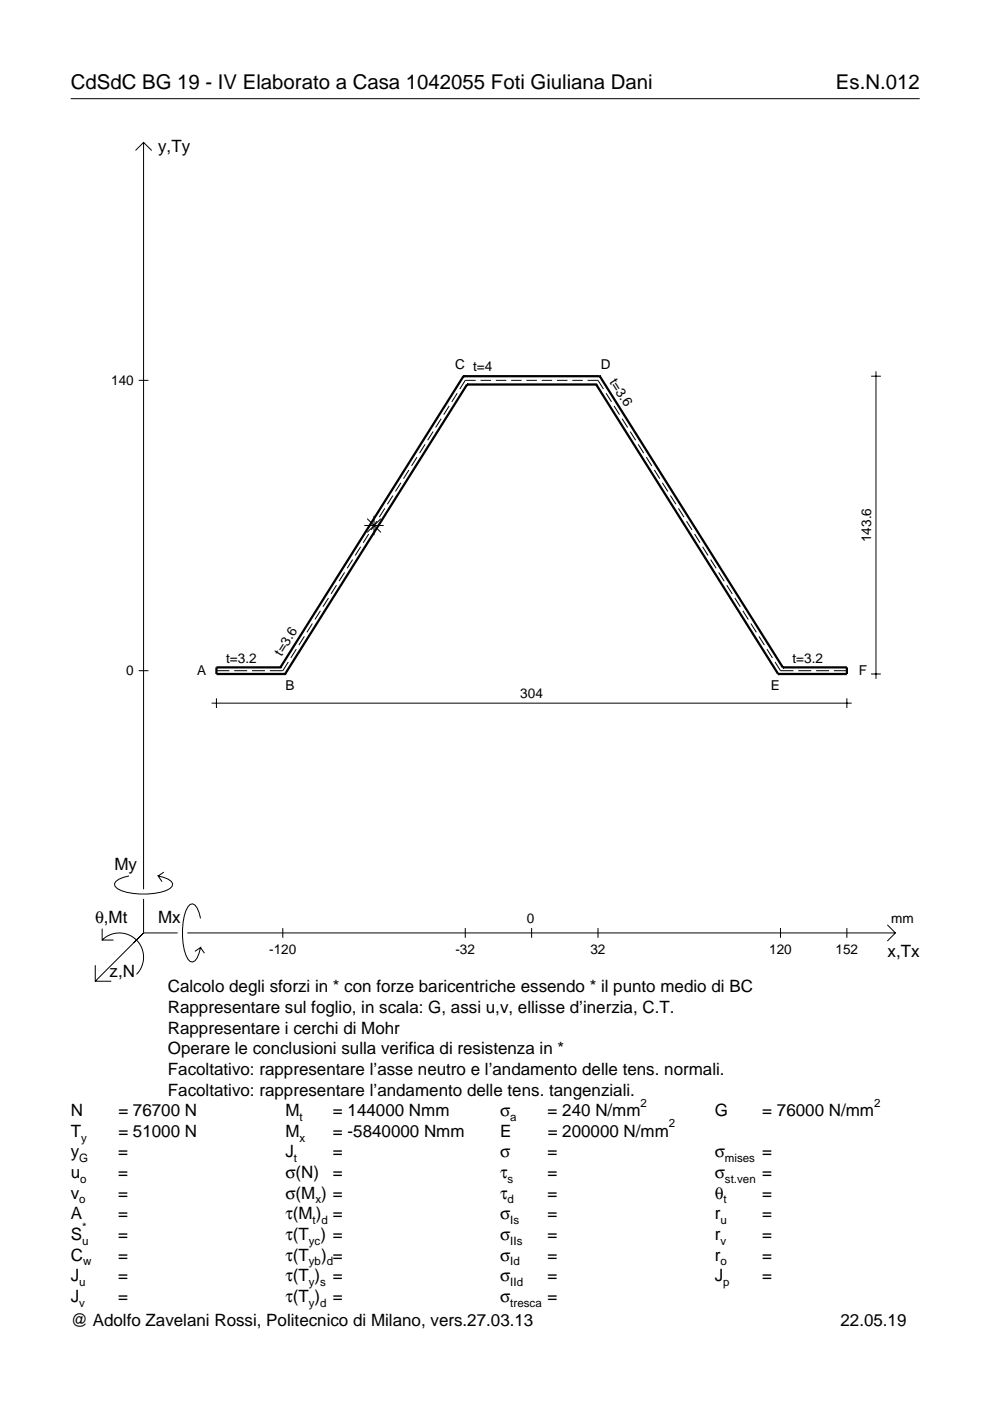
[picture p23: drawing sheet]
<svg xmlns="http://www.w3.org/2000/svg" width="210mm" height="297mm" viewBox="0 0 210 297" stroke-linecap="round" stroke-linejoin="round" font-family="sans-serif">
<defs><g id="words">
<g font-size="4.3">
<text x="15" y="18.9">CdSdC BG 19 - IV Elaborato a Casa 1042055 Foti Giuliana Dani</text>
<text x="177.2" y="18.9">Es.N.012</text>
</g>
<g font-size="3.6">
<text x="33.5" y="32.3">y,Ty</text>
<text x="24.3" y="184.4">My</text>
<text x="20.1" y="195.7">θ,Mt</text>
<text x="33.5" y="195.7">Mx</text>
<text x="188.2" y="203">x,Tx</text>
<text x="23.2" y="207.1">z,N</text>
<text x="35.6" y="210.4">Calcolo degli sforzi in * con forze baricentriche essendo * il punto medio di BC</text>
<text x="35.6" y="214.8">Rappresentare sul foglio, in scala: G, assi u,v, ellisse d’inerzia, C.T.</text>
<text x="35.6" y="219.2">Rappresentare i cerchi di Mohr</text>
<text x="35.6" y="223.5">Operare le conclusioni sulla verifica di resistenza in *</text>
<text x="35.6" y="227.9">Facoltativo: rappresentare l’asse neutro e l’andamento delle tens. normali.</text>
<text x="35.6" y="232.3">Facoltativo: rappresentare l’andamento delle tens. tangenziali.</text>
<text x="15" y="236.7">N</text>
<text x="25.1" y="236.7">= 76700 N</text>
<text x="60.5" y="236.7">M</text>
<text x="70.6" y="236.7">= 144000 Nmm</text>
<text x="106" y="236.7">σ</text>
<text x="116.1" y="236.7">= 240 N/mm</text>
<text x="151.5" y="236.7">G</text>
<text x="161.6" y="236.7">= 76000 N/mm</text>
<text x="15" y="245.4">y</text>
<text x="15" y="241">T</text>
<text x="25.1" y="245.4">=</text>
<text x="25.1" y="241">= 51000 N</text>
<text x="60.5" y="245.4">J</text>
<text x="60.5" y="241">M</text>
<text x="70.6" y="245.4">=</text>
<text x="70.6" y="241">= -5840000 Nmm</text>
<text x="106" y="245.4">σ</text>
<text x="106" y="241">E</text>
<text x="116.1" y="245.4">=</text>
<text x="116.1" y="241">= 200000 N/mm</text>
<text x="151.5" y="245.4">σ</text>
<text x="161.6" y="245.4">=</text>
<text x="15" y="249.8">u</text>
<text x="25.1" y="249.8">=</text>
<text x="60.5" y="249.8">σ(N)</text>
<text x="70.6" y="249.8">=</text>
<text x="106" y="249.8">τ</text>
<text x="116.1" y="249.8">=</text>
<text x="151.5" y="249.8">σ</text>
<text x="161.6" y="249.8">=</text>
<text x="15" y="254.2">v</text>
<text x="25.1" y="254.2">=</text>
<text x="60.5" y="254.2">σ(M ) =</text>
<text x="106" y="254.2">τ</text>
<text x="116.1" y="254.2">=</text>
<text x="151.5" y="254.2">θ</text>
<text x="161.6" y="254.2">=</text>
<text x="15" y="258.5">A</text>
<text x="15" y="262.9">S</text>
<text x="25.1" y="262.9">=</text>
<text x="25.1" y="258.5">=</text>
<text x="60.5" y="262.9">τ(T ) =</text>
<text x="60.5" y="258.5">τ(M ) =</text>
<text x="106" y="258.5">σ</text>
<text x="106" y="262.9">σ</text>
<text x="116.1" y="258.5">=</text>
<text x="116.1" y="262.9">=</text>
<text x="151.5" y="262.9">r</text>
<text x="151.5" y="258.5">r</text>
<text x="161.6" y="262.9">=</text>
<text x="161.6" y="258.5">=</text>
<text x="15" y="267.3">C</text>
<text x="25.1" y="267.3">=</text>
<text x="60.5" y="267.3">τ(T</text>
<text x="68.1" y="267.3">) =</text>
<text x="106" y="267.3">σ</text>
<text x="116.1" y="267.3">=</text>
<text x="151.5" y="267.3">r</text>
<text x="161.6" y="267.3">=</text>
<text x="15" y="271.7">J</text>
<text x="25.1" y="271.7">=</text>
<text x="60.5" y="271.7">τ(T )</text>
<text x="70.6" y="271.7">=</text>
<text x="106" y="271.7">σ</text>
<text x="116.1" y="271.7">=</text>
<text x="151.5" y="271.7">J</text>
<text x="161.6" y="271.7">=</text>
<text x="15" y="276">J</text>
<text x="15" y="281.2">@ Adolfo Zavelani Rossi, Politecnico di Milano, vers.27.03.13</text>
<text x="25.1" y="276">=</text>
<text x="60.5" y="276">τ(T )</text>
<text x="70.6" y="276">=</text>
<text x="106" y="276">σ</text>
<text x="116.1" y="276">=</text>
<text x="178.2" y="281.2">22.05.19</text>
</g>
<g font-size="2.9">
<text x="23.6" y="81.6">140</text>
<text x="96.5" y="78.3">C t=4</text>
<text x="127.4" y="78.3">D</text>
<text x="129.1" y="81" transform="rotate(58 129.1 81)">t=3.6</text>
<text x="184.7" y="114.9" transform="rotate(-90 184.7 114.9)">143.6</text>
<text x="26.8" y="143.2">0</text>
<text x="41.8" y="143.1">A</text>
<text x="47.9" y="140.5">t=3.2</text>
<text x="59.7" y="139.2" transform="rotate(-58 59.7 139.2)">t=3.6</text>
<text x="168" y="140.5">t=3.2</text>
<text x="182.1" y="143.1">F</text>
<text x="60.5" y="146.3">B</text>
<text x="110.3" y="148.1">304</text>
<text x="163.4" y="146.3">E</text>
<text x="111.7" y="195.7">0</text>
<text x="189" y="195.7">mm</text>
<text x="57.1" y="202.2">-120</text>
<text x="96.6" y="202.2">-32</text>
<text x="125.2" y="202.2">32</text>
<text x="163.1" y="202.2">120</text>
<text x="177.2" y="202.2">152</text>
</g>
<g font-size="2.4">
<text x="63.5" y="237.7">t</text>
<text x="108.2" y="237.7">a</text>
<text x="135.8" y="234.7">2</text>
<text x="141.8" y="239">2</text>
<text x="185.3" y="234.7">2</text>
<text x="17.2" y="242">y</text>
<text x="63.5" y="242">x</text>
<text x="16.8" y="246.4">G</text>
<text x="17" y="250.8">o</text>
<text x="62.3" y="246.4">t</text>
<text x="107.6" y="250.8">s</text>
<text x="153.7" y="246.4">mises</text>
<text x="153.7" y="250.8">st.ven</text>
<text x="16.8" y="255.2">o</text>
<text x="66.9" y="255.2">x</text>
<text x="107.6" y="255.2">d</text>
<text x="153.4" y="255.2">t</text>
<text x="17.4" y="263.9">u</text>
<text x="17.4" y="260.9">*</text>
<text x="65.5" y="263.9">yc</text>
<text x="66.3" y="259.5">t d</text>
<text x="108.2" y="259.5">Is</text>
<text x="108.2" y="263.9">IIs</text>
<text x="152.7" y="263.9">v</text>
<text x="152.7" y="259.5">u</text>
<text x="17.6" y="268.3">w</text>
<text x="65.5" y="268.3">yb d</text>
<text x="108.2" y="268.3">Id</text>
<text x="152.7" y="268.3">o</text>
<text x="16.8" y="272.7">u</text>
<text x="65.5" y="272.7">y s</text>
<text x="108.2" y="272.7">IId</text>
<text x="153.3" y="272.7">p</text>
<text x="16.8" y="277">v</text>
<text x="65.5" y="277">y d</text>
<text x="108.2" y="277">tresca</text>
</g>
</g></defs>
<g fill="none" stroke="#000" stroke-width=".21">
<path d="M15 20.9h180M28.7 31.9l1.7-1.7 1.8 1.7M30.4 30.2v158.3M184.7 79.8h2.1M185.7 78.7v65.2M29.4 80.6h2.1M86.7 99.6l-1.2 1.9M88.4 96.9l-1.1 1.9M90.1 94.2l-1.1 1.9M91.8 91.5l-1.1 1.8M93.5 88.8l-1.1 1.8M95.2 86.1l-1.1 1.8"/>
<path d="M96.9 83.4l-1.1 1.8M100.9 80.6h-2.3l-1.1 1.9M101.9 80.6h2.2M105.1 80.6h2.2M108.4 80.6h2.2M111.6 80.6h2.2M114.9 80.6h2.2M118.1 80.6h2.2M121.3 80.6h2.2M124.6 80.6h2.2l1.1 1.9M128.5 83.4l1.2 1.8M130.2 86.1l1.2 1.8"/>
<path d="M131.9 88.8l1.2 1.8M133.6 91.5l1.2 1.8M135.3 94.2l1.2 1.9M137 96.9l1.2 1.9M138.7 99.6l1.2 1.9M74.8 118.6l-1.2 1.9M76.5 115.9l-1.2 1.9M77.2 111.4h4.2M77.8 110l3 2.9M78.2 113.2l-1.2 1.9M79.3 109.4v4.1M79.9 110.5l-1.2 1.8"/>
<path d="M80.8 110l-3 2.9M81.6 107.8l-1.2 1.8M83.3 105.1l-1.2 1.8M85 102.4l-1.2 1.8M140.4 102.4l1.2 1.8M142.1 105.1l1.2 1.8M143.8 107.8l1.2 1.8M145.6 110.5l1.1 1.8M147.3 113.2l1.1 1.9M149 115.9l1.1 1.9M150.7 118.6l1.1 1.9M62.8 137.6l-1.1 1.9"/>
<path d="M64.5 134.9l-1.1 1.9M66.2 132.2l-1.1 1.9M67.9 129.5l-1.1 1.8M69.6 126.8l-1.1 1.8M71.3 124.1l-1.1 1.8M73.1 121.4l-1.2 1.8M152.4 121.4l1.1 1.8M154.1 124.1l1.1 1.8M155.8 126.8l1.2 1.8M157.5 129.5l1.2 1.8M159.2 132.2l1.2 1.9M160.9 134.9l1.2 1.9"/>
<path d="M162.6 137.6l1.2 1.9M29.4 142.2h2.1M44.9 149.1h135.7M45.9 142.2h2.7M45.9 148.1v2M49.7 142.2h2.7M53.4 142.2h2.8M61.1 140.4l-1.1 1.8h-2.8M164.3 140.4l1.2 1.8h2.7M169.3 142.2h2.7M173 142.2h2.8M176.8 142.2h2.8"/>
<path d="M179.6 148.1v2M184.7 142.9h2.1M21.7 199.3a5.1 5.1 0 0 1 7.2 0 5.1 5.1 0 0 1 0 7.3M21.7 196.9v2.4h2.4M27.3 185.7a3.6 3.6 0 0 0-3 1.7l.1 .5a5.6 5.6 0 0 0 3.8 1.5 13.4 13.4 0 0 0 7.8-1l.5-.5 .1-.5a3.6 3.6 0 0 0-3.1-1.7l.8 1.2M30.4 190.6v7.2M30.4 197.8l-10.2 10.2M30.4 197.8h7.2M34.7 184.9l-1.2 .8M39.7 197.8h150.1M42.5 194.7a3.6 3.6 0 0 0-1.7-3.1l-.5 .2a5.7 5.7 0 0 0-1.5 3.7 13.3 13.3 0 0 0 1 7.9l.5 .5 .5 .1a3.6 3.6 0 0 0 1.7-3.1l-1.2 .8M60 196.8v2"/>
<path d="M98.6 196.8v2M112.7 196.8v2M126.8 196.8v2M165.5 196.8v2M179.6 196.8v2M188.1 196.1l1.7 1.7-1.7 1.7M20.2 204.7v3.3h3.4M42.5 200.9l.8 1.2"/>
</g>
<g fill="none" stroke="#000" stroke-width=".48">
<path d="M98.3 79.8h.1M98.3 79.8l-38.8 61.7M98.3 79.8h28.9M127.2 79.8h.1M127.2 79.8l38.8 61.7M99 81.5h.1M99 81.5l-38.6 61.4M99 81.5h27.4M126.4 81.5h.1M126.4 81.5l38.6 61.4M59.5 141.5h.1M59.5 141.5h-13.6v1.4h14.5"/>
<path d="M60.4 142.9h.1M165 142.9h.1M166 141.5h.1M166 141.5h13.6v1.4h-14.6"/>
</g>
<use href="#words"/>
</svg>
